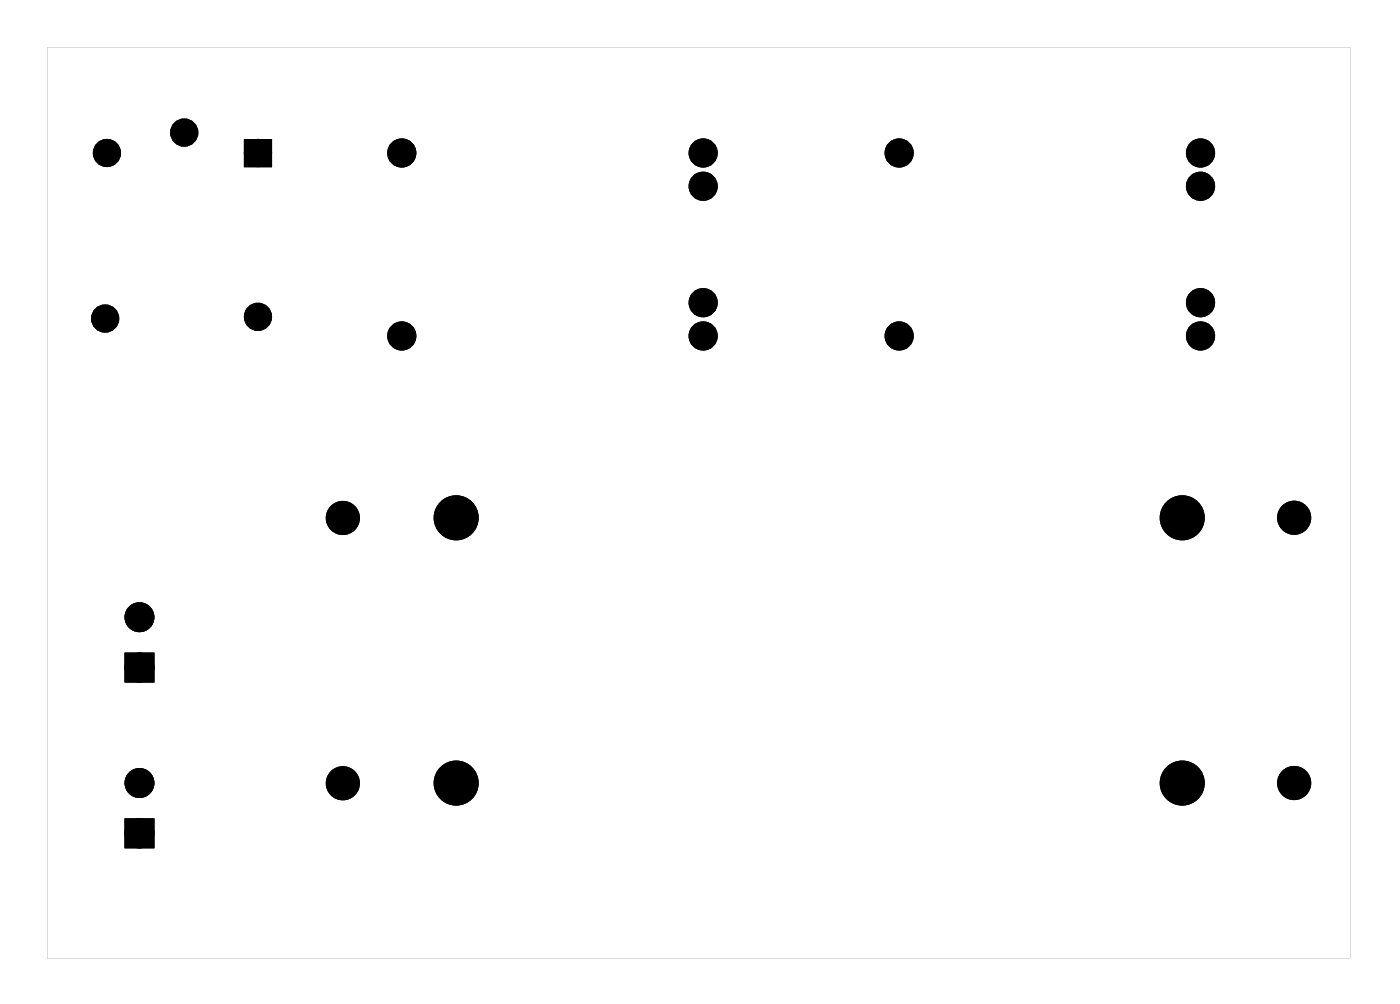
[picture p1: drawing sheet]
<svg xmlns="http://www.w3.org/2000/svg" width="107mm" height="77mm" viewBox="0 0 107 77" stroke-linecap="round" stroke-linejoin="round" font-family="sans-serif">
<g fill="#000">
<path d="M19.1 11h1.4v1.4h-1.4z"/>
<path d="M3.6 3.6h99.8v69.8h-99.8zM3.6 3.6v69.8h99.8v-69.8z"/>
<path d="M9.7 50.1v2.1h2v-2.1zM10.1 51.1a.6 .6 0 0 1 1.2 0 .6 .6 0 0 1-1.2 0z"/>
<path d="M9.7 50.1v2.1h2v-2.1zM10.1 51.1a.6 .6 0 0 1 1.2 0 .6 .6 0 0 1-1.2 0z"/>
<path d="M9.7 50.1v2.1h2v-2.1zM10.1 51.1a.6 .6 0 0 1 1.2 0 .6 .6 0 0 1-1.2 0z"/>
<path d="M9.7 62.8v2.1h2v-2.1zM10.1 63.8a.6 .6 0 0 1 1.2 0 .6 .6 0 0 1-1.2 0z"/>
<path d="M9.7 62.8v2.1h2v-2.1zM10.1 63.8a.6 .6 0 0 1 1.2 0 .6 .6 0 0 1-1.2 0z"/>
<path d="M9.7 62.8v2.1h2v-2.1zM10.1 63.8a.6 .6 0 0 1 1.2 0 .6 .6 0 0 1-1.2 0z"/>
</g>
<g fill="#000">
<circle cx="8.2" cy="11.7" r=".7"/>
<circle cx="14.1" cy="10.2" r=".7"/>
<circle cx="19.8" cy="11.7" r=".7"/>
<circle cx="30.8" cy="11.7" r=".74"/>
<circle cx="53.9" cy="11.7" r=".74"/>
<circle cx="53.9" cy="14.3" r=".74"/>
<circle cx="68.9" cy="11.7" r=".74"/>
<circle cx="92" cy="11.7" r=".74"/>
<circle cx="92" cy="14.3" r=".74"/>
<circle cx="8.1" cy="24.4" r=".7"/>
<circle cx="19.8" cy="24.3" r=".7"/>
<circle cx="26.3" cy="39.7" r="1.05"/>
<circle cx="30.8" cy="25.7" r=".74"/>
<circle cx="34.9" cy="39.7" r="1.6"/>
<circle cx="53.9" cy="23.2" r=".74"/>
<circle cx="53.9" cy="25.7" r=".74"/>
<circle cx="68.9" cy="25.7" r=".74"/>
<circle cx="90.6" cy="39.7" r="1.6"/>
<circle cx="92" cy="23.2" r=".74"/>
<circle cx="92" cy="25.7" r=".74"/>
<circle cx="99.1" cy="39.7" r="1.05"/>
<circle cx="10.7" cy="51.1" r=".81"/>
<circle cx="10.7" cy="47.3" r=".81"/>
<circle cx="10.7" cy="60" r=".81"/>
<circle cx="26.3" cy="60" r="1.05"/>
<circle cx="34.9" cy="60" r="1.6"/>
<circle cx="90.6" cy="60" r="1.6"/>
<circle cx="99.1" cy="60" r="1.05"/>
<circle cx="10.7" cy="63.8" r=".81"/>
</g>
<g fill="none" stroke="#000" stroke-width=".67" stroke-linecap="butt">
<circle cx="10.7" cy="47.3" r=".81"/>
<circle cx="10.7" cy="60" r=".81"/>
<circle cx="10.7" cy="51.1" r=".81"/>
<circle cx="10.7" cy="63.8" r=".81"/>
</g>
<g fill="none" stroke="#000" stroke-width=".25">
<path d="M9.7 50.1h2v2.1h-2zM9.7 62.8h2v2.1h-2z"/>
<circle cx="34.9" cy="39.7" r="1.6"/>
<circle cx="90.6" cy="39.7" r="1.6"/>
<circle cx="10.7" cy="51.1" r=".6"/>
<circle cx="34.9" cy="60" r="1.6"/>
<circle cx="90.6" cy="60" r="1.6"/>
<circle cx="10.7" cy="63.8" r=".6"/>
</g>
<g fill="none" stroke="#000" stroke-width=".51">
<circle cx="26.3" cy="39.7" r="1.05"/>
<circle cx="99.1" cy="39.7" r="1.05"/>
<circle cx="26.3" cy="60" r="1.05"/>
<circle cx="99.1" cy="60" r="1.05"/>
</g>
<g fill="none" stroke="#000" stroke-width=".76" stroke-linecap="butt">
<path d="M19.1 11h1.4v1.4h-1.4z"/>
<circle cx="8.2" cy="11.7" r=".7"/>
<circle cx="14.1" cy="10.2" r=".7"/>
<circle cx="19.8" cy="11.7" r=".7"/>
<circle cx="30.8" cy="11.7" r=".74"/>
<circle cx="53.9" cy="11.7" r=".74"/>
<circle cx="53.9" cy="14.3" r=".74"/>
<circle cx="68.9" cy="11.7" r=".74"/>
<circle cx="92" cy="11.7" r=".74"/>
<circle cx="92" cy="14.3" r=".74"/>
<circle cx="8.1" cy="24.4" r=".7"/>
<circle cx="19.8" cy="24.3" r=".7"/>
<circle cx="30.8" cy="25.7" r=".74"/>
<circle cx="53.9" cy="23.2" r=".74"/>
<circle cx="53.9" cy="25.7" r=".74"/>
<circle cx="68.9" cy="25.7" r=".74"/>
<circle cx="92" cy="23.2" r=".74"/>
<circle cx="92" cy="25.7" r=".74"/>
</g>
</svg>
